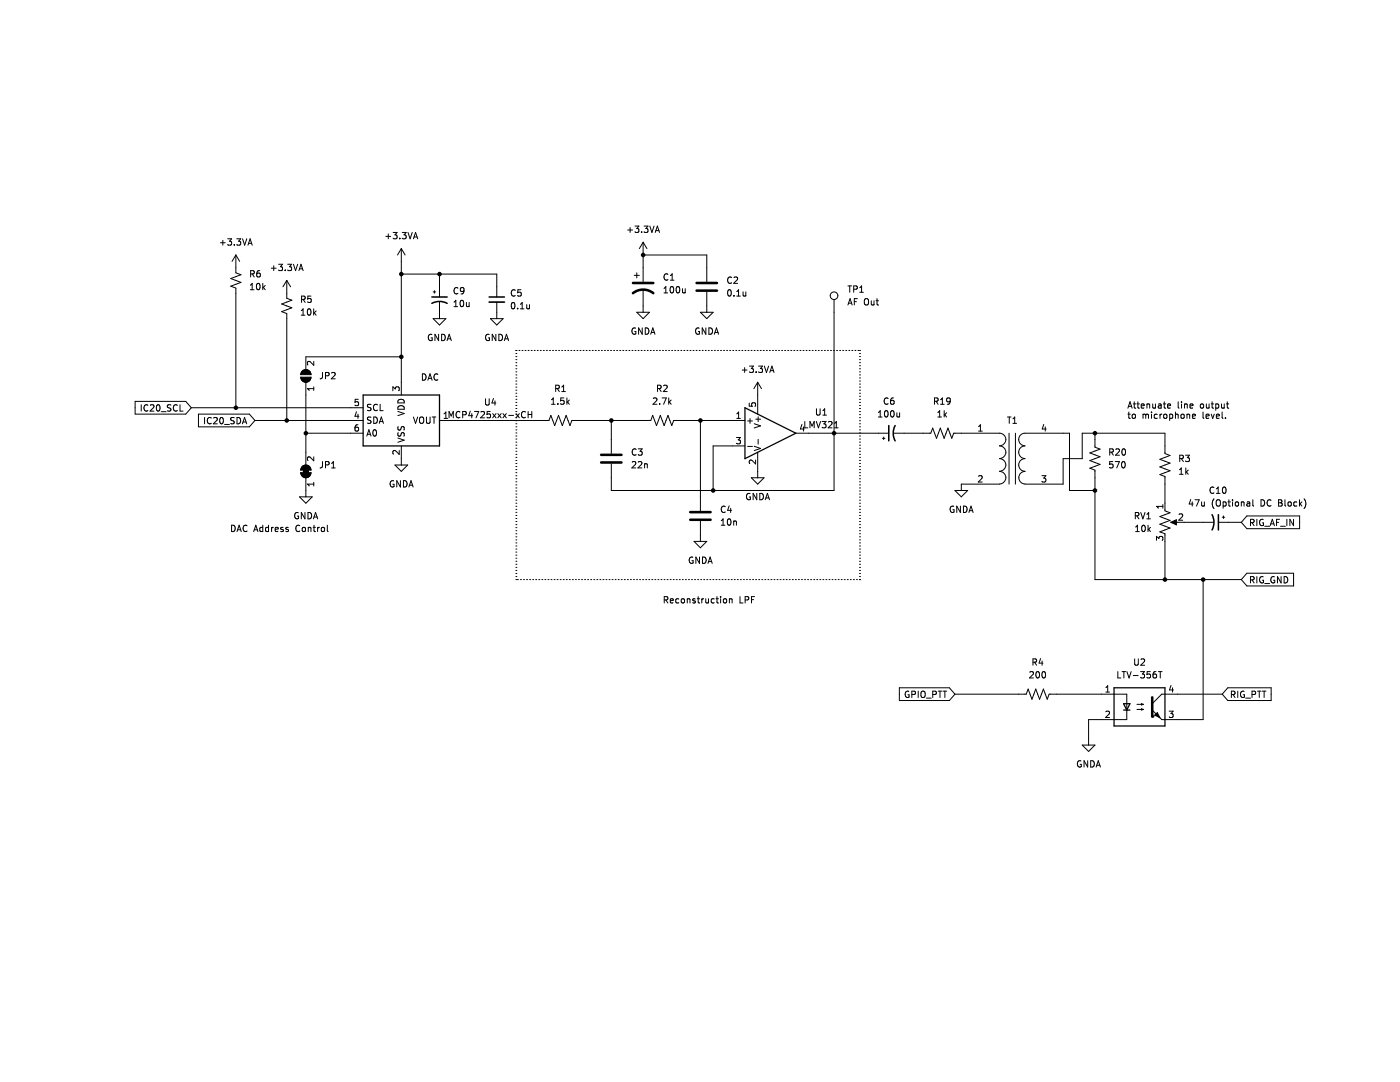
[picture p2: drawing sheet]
<svg xmlns="http://www.w3.org/2000/svg" width="279mm" height="216mm" viewBox="0 0 279 216" stroke-linecap="round" stroke-linejoin="round" font-family="sans-serif">
<g fill="none" stroke="#000" stroke-width=".2">
<path d="M44 48.4h1M44.5 48v.9M45.4 47.7h.8l-.4 .4 .4 .2v.5l-.2 .1-.6-.1M46.8 48.8v.1M47.1 50.9v3.5l1 .4-2 .8 2 .7-2 .8 1 .4v23.9M47.1 50.9l-.8 1.3M47.1 50.9l.7 1.3M47.3 47.7h.7l-.4 .4 .4 .2v.5l-.2 .1-.5-.1M48.4 47.7l.4 1.2 .4-1.2M49.5 48.9l.4-1.2 .4 1.2M49.6 48.6h.6M50 57.8h.7"/>
<path d="M50 56.9l.3-.4v1.3M50 54.7l.6-.1 .1-.5-.7-.1v1.3M50.3 54.7l.5 .6M51.3 56.7l.2-.2a.68 .68 0 0 1 .4 .7 .68 .68 0 0 1-.4 .6l-.3-.5zM51.8 54l-.3 .1-.2 .2-.1 .7 .3 .3 .4-.2 .1-.4-.2-.2h-.3l-.3 .2M52.4 56.5v1.3M52.6 57.3l.3 .5M52.9 57l-.5 .4M54.1 53.5h1M54.6 53v1M55.6 52.7h.8l-.4 .5 .3 .1v.6l-.2 .1-.5-.1M56.9 53.9v.1"/>
<path d="M57.2 56v3.5l1 .4-2 .8 2 .7-2 .8 1 .4v21.3M57.2 56l-.7 1.2M57.2 56l.8 1.2M57.4 52.7h.8l-.4 .5 .3 .1v.6l-.1 .1-.6-.1M58.6 52.7l.4 1.3 .4-1.3M59.7 54l.4-1.3 .4 1.3M59.8 53.6h.6M60.2 59.7h.6l.1-.5-.7-.1v1.3M60.5 59.7l.4 .7M62.1 59.1h-.6l-.1 .6 .2-.1h.4l.1 .2v.4l-.2 .2-.5-.2M77 47.2h1M77.5 46.7v1"/>
<path d="M78.5 46.4h.7l-.4 .5 .4 .1v.5l-.2 .2-.5-.2M79.8 47.5v.2M80.1 54.7h19v4.6M80.1 49.6v29.2M80.1 49.6l-.8 1.3M80.1 49.6l.8 1.3M80.3 46.4h.8l-.5 .5 .4 .1v.5l-.2 .2-.5-.2M81.4 46.4l.4 1.3 .5-1.3M82.5 47.7l.4-1.3 .5 1.3M82.6 47.3h.6M86.4 58.2h.5M86.7 58v.5"/>
<path d="M87.7 54.7v4.6M91.4 57.5a.6 .6 0 0 0-.8 .4 .6 .6 0 0 0 .5 .7l.3-.1M92.6 57.9l-.2 .3-.4-.1-.1-.2v-.4l.5-.1 .2 .2-.1 .7-.1 .3h-.4M102.8 57.9a.6 .6 0 0 0-.8 .5 .6 .6 0 0 0 .6 .7l.2-.1M104 57.8h-.6l-.1 .6 .2-.1 .4 .1 .1 .1v.5l-.2 .1-.5-.1M125.3 45.9h.9M125.8 45.4v1M126.6 54.9h1M126.7 45.1h.8l-.4 .5 .3 .1v.6l-.1 .1-.6-.1M127.1 54.4v1.1M128 46.3v.1M128.4 50.9h12.7v5.3"/>
<path d="M128.4 48.3v7.9M128.4 57.7v4.6M128.4 48.3l-.8 1.3M128.4 48.3l.7 1.3M128.5 45.1h.8l-.4 .5 .4 .1v.6l-.2 .1-.6-.1M129.7 45.1l.4 1.3 .4-1.3M130.8 46.4l.4-1.3 .4 1.3M130.9 46h.6M132.5 58.4h.7M132.5 57.5l.4-.3v1.2M133.3 54.8a.6 .6 0 0 0-.8 .4 .6 .6 0 0 0 .6 .7l.2-.1M133.8 55.9h.7"/>
<path d="M133.8 55l.3-.4v1.3M133.8 57.3l.2-.1a.68 .68 0 0 1 .5 .6 .68 .68 0 0 1-.5 .6l-.3-.4zM135.1 57.2h.1a.68 .68 0 0 1 .5 .6 .68 .68 0 0 1-.5 .6 .84 .84 0 0 1-.1-1.2zM136.2 57.6l.1 .8 .4-.1M136.7 57.6v.8M141.1 58.2v4.1M145.4 57.9l.1-.1a.68 .68 0 0 1 .5 .6 .68 .68 0 0 1-.5 .7 .84 .84 0 0 1-.1-1.2zM146 55.4a.6 .6 0 0 0-.8 .4 .6 .6 0 0 0 .6 .7l.2-.1M146.5 59v.1M146.5 55.4l.5-.1 .2 .3-.8 .9h.8M147 59.1h.8M147 58.2l.4-.4v1.3"/>
<path d="M148.3 58.2l.1 .8h.4M148.8 58.2v.9M166.5 59.8v38.1h-44.5v-5.4M169.2 57h.7M169.6 57v1.3M170.4 57.7h.6v-.5l-.6-.2v1.3M171.1 59.6h-.6v1.3M171.6 58.3h.7M171.6 57.4l.3-.4v1.3M172.5 59.8l.3-.2a.43 .43 0 0 1 .5 .4v.4a.42 .42 0 0 1-.4 .5 .42 .42 0 0 1-.4-.5zM175 59.6v1.1l.3 .2M60 75.3h2.1a1.02 1.02 0 0 1-1.1 1 1.02 1.02 0 0 1-1-1z"/>
<path d="M60.1 62.9h.8M60.1 62l.4-.4v1.3M60.3 74a1.02 1.02 0 0 1 1.1-.2 1.02 1.02 0 0 1 .7 1h-2.1zM61 76.3v16.5M61.5 61.7l.1-.1a.68 .68 0 0 1 .5 .7 .68 .68 0 0 1-.5 .6l-.3-.5zM62.6 61.6v1.3M62.6 77.6h-1.3l.4 .3M62.6 72.1v.8l-.9-.8-.4 .3 .2 .4M62.6 77.2v.7M62.7 62.4l.4 .5M63.1 62l-.5 .5M64.4 74.3l-.1 1.1-.4 .2"/>
<path d="M65 75l.6-.1v-.5l-.6-.1v1.3M66.2 74.4l.5-.1 .2 .4-.8 .9h.8M71.5 79.7h-.6l-.1 .6 .2-.1h.4l.2 .2-.1 .4-.2 .1-.5-.1M78.4 78v-.8l.5 .4 .1-.4h.6l.1 .2-.1 .6M79.5 79.9a.68 .68 0 0 1 .7-.2 .68 .68 0 0 1 .5 .7h-1.3zM80.1 71.2h-19.1v2.5M84.3 74.6a.64 .64 0 0 1 .7 .6 .64 .64 0 0 1-.7 .7zM85.4 75.9l.4-1.3 .4 1.3M85.5 75.5h.6M86.2 66.8a.59 .59 0 0 0-.7 .5 .59 .59 0 0 0 .7 .6l.1-.5h-.3M86.4 63.6h2.6l-1.3 1.3zM87.4 74.7a.6 .6 0 0 0-.8 .4 .6 .6 0 0 0 .5 .8l.3-.2"/>
<path d="M87.5 66.7v1.3l-.7-1.3v1.3M87.7 60.3v3.3M88.1 66.7a.64 .64 0 0 1 .8 .6 .64 .64 0 0 1-.8 .7zM89.2 68l.4-1.3 .5 1.3M89.3 67.6h.6M90.6 60.3l.4-.4v1.3M90.6 61.2h.7M91.9 60l.2-.1a.68 .68 0 0 1 .5 .7 .68 .68 0 0 1-.5 .6l-.3-.5zM93.1 60.3v.8h.5M93.6 60.3v.9M96.9 79.6v1l.2 .2h.4l.1-.2v-1M97.6 66.8a.59 .59 0 0 0-.7 .5 .59 .59 0 0 0 .7 .6l.1-.5h-.3"/>
<path d="M97.9 63.6h2.5l-1.3 1.3zM98.5 79.5l-.3 .9h.8M98.8 80v.8M99 66.7v1.3l-.8-1.3v1.3M99.1 60.3v3.3M99.6 66.7a.64 .64 0 0 1 .7 .6 .64 .64 0 0 1-.7 .7zM100.7 68l.4-1.3 .4 1.3M100.8 67.6h.6M102.2 60.5l.1-.1a.68 .68 0 0 1 .5 .6 .68 .68 0 0 1-.5 .6l-.3-.5zM103 69.9h.1M103 79.7h.1M103 79.1h.1"/>
<path d="M103 78.5h.1M103 77.9h.1M103 77.2h.1M103 76.6h.1M103 76h.1M103 75.4h.1M103 74.8h.1M103 74.2h.1M103 73.6h.1M103 73h.1M103 72.4h.1M103 71.8h.1"/>
<path d="M103 71.2h.1M103 70.5h.1M103.3 61.5v.1M103.6 69.9h.1M103.8 61.6h.8M103.8 60.7l.4-.3v1.2M104.2 69.9h.1M104.8 69.9h.1M105.1 60.8l.1 .8 .5-.1M105.4 69.9h.1M105.7 60.8v.8M106 69.9h.1"/>
<path d="M106.6 69.9h.1M107.2 69.9h.1M107.8 69.9h.1M108.4 69.9h.1M109 69.9h.1M109.7 69.9h.1M110.1 79.8l.3-.4v1.3M110.3 69.9h.1M110.9 69.9h.1M110.9 77.5h.6l.1-.5-.7-.1v1.2M111.2 77.5l.4 .6M111.5 69.9h.1"/>
<path d="M112.1 69.9h.1M112.1 78.1h.7M112.1 77.2l.4-.3v1.2M112.5 79.4h-.6v.6l.2-.1h.4l.1 .2-.1 .4-.1 .2-.5-.2M112.7 69.9h.1M113.1 79.4v1.3M113.3 69.9h.1M113.6 79.8l-.5 .5M113.9 69.9h.1M114.5 69.9h.1M115.1 69.9h.1M115.8 69.9h.1"/>
<path d="M116.4 69.9h.1M117 69.9h.1M117.6 69.9h.1M118.2 69.9h.1M118.8 69.9h.1M119.4 69.9h.1M120 69.9h.1M120.6 69.9h.1M121.2 69.9h.1M121.8 69.9h.1M122.5 69.9h.1M123.1 69.9h.1"/>
<path d="M123.7 69.9h.1M124.3 69.9h.1M124.9 69.9h.1M125.5 69.9h.1M126.1 69.9h.1M126.7 69.9h.1M126.8 65.5a.59 .59 0 0 0-.7 .6 .59 .59 0 0 0 .7 .5l.1-.4h-.2M127.1 62.3h2.5l-1.2 1.3zM127.3 69.9h.1M127.9 69.9h.1M128.2 65.4v1.3l-.8-1.3v1.3M128.6 69.9h.1"/>
<path d="M128.8 65.4a.64 .64 0 0 1 .7 .7 .64 .64 0 0 1-.7 .6zM129.2 69.9h.1M129.8 69.9h.1M129.9 66.7l.4-1.3 .4 1.3M130 66.3h.6M130.4 79.5l.5-.1 .2 .4-.8 .9h.8M130.4 69.9h.1M131 69.9h.1M131.2 77.5h.6l.1-.5-.7-.1v1.2M131.5 77.5l.4 .6M131.6 69.9h.1M132.1 79.4h.9l-.6 1.3"/>
<path d="M132.2 69.9h.1M132.4 77l.5-.1 .3 .3-.8 .9h.8M132.8 69.9h.1M133.4 69.9h.1M133.5 79.4v1.3M133.9 79.8l-.4 .5M134 69.9h.1M134.7 69.9h.1M135.3 69.9h.1M135.9 69.9h.1M136.5 69.9h.1M137.1 69.9h.1"/>
<path d="M137.7 69.9h.1M138.3 69.9h.1M138.9 69.9h.1M139.5 69.9h.1M139.5 65.5a.59 .59 0 0 0-.7 .6 .59 .59 0 0 0 .7 .5l.1-.4h-.2M139.8 62.3h2.5l-1.2 1.3zM140.1 69.9h.1M140.7 69.9h.1M140.9 65.4v1.3l-.8-1.3v1.3M141.4 69.9h.1M141.5 65.4a.64 .64 0 0 1 .7 .7 .64 .64 0 0 1-.7 .6zM142 69.9h.1"/>
<path d="M142.6 66.7l.4-1.3 .4 1.3M142.6 69.9h.1M142.7 66.3h.6M143.2 69.9h.1M143.8 69.9h.1M144.4 69.9h.1M145 69.9h.1M145.6 69.9h.1M146.2 69.9h.1M146.8 69.9h.1M147.5 69.9h.1M148.1 69.9h.1"/>
<path d="M148.1 73.8h1M148.6 73.4v.9M148.7 69.9h.1M149.3 69.9h.1M149.6 73.1h.8l-.5 .4 .4 .2v.5l-.2 .1-.5-.1M149.9 69.9h.1M150.5 69.9h.1M150.9 74.2v.1M151.1 69.9h.1M151.2 76.3v6.3M151.2 76.3l-.8 1.3M151.2 76.3l.8 1.3"/>
<path d="M151.4 73.1h.8l-.4 .4 .3 .2v.5l-.2 .1-.5-.1M151.7 69.9h.1M152.3 69.9h.1M152.5 73.1l.5 1.2 .4-1.2M152.9 69.9h.1M153.5 69.9h.1M153.6 74.3l.5-1.2 .4 1.2M153.8 74h.6M154.2 69.9h.1M154.8 69.9h.1M155.4 69.9h.1M156 69.9h.1"/>
<path d="M156.6 69.9h.1M157.2 69.9h.1M157.8 69.9h.1M158.4 69.9h.1M159 69.9h.1M159.6 69.9h.1M160.3 69.9h.1M160.9 69.9h.1M161.5 69.9h.1M162.1 69.9h.1M162.7 69.9h.1M163.3 69.9h.1"/>
<path d="M163.9 69.9h.1M164.5 69.9h.1M165.1 69.9h.1M165.7 69.9h.1M166.3 69.9h.1M167 69.9h.1M167.6 69.9h.1M168.2 69.9h.1M168.8 69.9h.1M169.2 60.9l.4-1.3 .5 1.3M169.3 60.5h.6M169.4 69.9h.1"/>
<path d="M170 69.9h.1M170.5 60.2h.4M170.6 69.9h.1M171.2 69.9h.1M171.5 69.9h.1M171.5 70.5h.1M171.5 71.2h.1M171.5 71.8h.1M171.5 72.4h.1M171.5 73h.1M171.5 73.6h.1M171.5 74.2h.1"/>
<path d="M171.5 74.8h.1M171.5 75.4h.1M171.5 76h.1M171.5 76.6h.1M171.5 77.2h.1M171.5 77.9h.1M171.5 78.5h.1M171.5 79.1h.1M171.5 79.7h.1M173.9 60v.8l.5-.1M174.4 60v.9M174.8 60h.5"/>
<path d="M177.2 79.5a.6 .6 0 0 0-.8 .4 .6 .6 0 0 0 .6 .8l.2-.2M178.3 79.4l-.3 .1-.2 .2-.1 .7 .3 .3 .4-.2v-.4l-.1-.2h-.3l-.3 .2M187.7 79.8l.4-.4v1.3M189.6 79.9l-.2 .3-.4-.1-.1-.2 .1-.4 .4-.1 .2 .2v.8l-.2 .2-.4 .1M27 80.1h10.1l1.1 1.3-1.1 1.2h-10.1zM28.2 80.8v1.2M29.5 80.9a.6 .6 0 0 0-.8 .4 .6 .6 0 0 0 .6 .7l.2-.1M30 80.9l.5-.1 .2 .3-.8 .9h.8M31.4 80.8h.1a.68 .68 0 0 1 .5 .6 .68 .68 0 0 1-.5 .6 .84 .84 0 0 1-.1-1.2zM32.2 82.2h.9M34.1 80.8h-.5l-.2 .1v.3l.6 .3 .1 .3-.2 .2h-.5M35.4 80.9a.6 .6 0 0 0-.9 .4 .6 .6 0 0 0 .6 .7l.3-.1"/>
<path d="M35.9 80.8v1.2h.6M38.2 81.4h34.3M39.6 82.6h10.2l1.1 1.3-1.1 1.3h-10.2zM40.8 83.3v1.3M42.2 83.4a.6 .6 0 0 0-.9 .4 .6 .6 0 0 0 .6 .8l.3-.1M42.6 83.4l.5-.1 .3 .4-.8 .9h.8M44 83.4l.2-.1a.68 .68 0 0 1 .4 .6 .68 .68 0 0 1-.4 .7 .84 .84 0 0 1-.2-1.2zM44.8 84.7h1M46.8 83.4l-.5-.1-.2 .1v.4l.5 .2 .2 .3-.3 .3-.5-.1M47.3 83.3a.64 .64 0 0 1 .7 .6 .64 .64 0 0 1-.7 .7zM48.4 84.6l.4-1.3 .4 1.3M48.5 84.2h.6"/>
<path d="M50.9 83.9h21.6M59.8 99.1h2.5l-1.3 1.3zM60 94.3h2.1a1.02 1.02 0 0 1-1.1 1 1.02 1.02 0 0 1-1-1zM60.3 93.1a1.02 1.02 0 0 1 1.1-.2 1.02 1.02 0 0 1 .7 .9h-2.1zM60.5 93.6h1v1h-1zM61 86.4h11.5M61 95.3v3.8M62.6 96.6h-1.3l.4 .4M62.6 91.2v.7l-.9-.7-.4 .2 .2 .5M62.6 96.2v.8M64.4 92.1l-.1 1.1-.4 .2M65 92.8l.6-.1v-.5l-.6-.1v1.3"/>
<path d="M66.2 93.4h.7M66.2 92.5l.3-.4v1.3M71.1 82.2l-.3 .9h.8M71.4 84.8h-.3l-.2 .3-.1 .7 .3 .2 .4-.1 .1-.4-.2-.2-.3-.1-.3 .3M71.4 82.6v.9M73.2 87l.4-1.2 .4 1.2M73.3 86.7h.6M74 80.7h-.4l-.2 .1v.4l.5 .2 .1 .3-.2 .2h-.5M74 83.3l-.4-.1-.2 .1v.4l.5 .2 .1 .3-.2 .3-.5-.1M74.5 85.9l.2-.1a.68 .68 0 0 1 .5 .6 .68 .68 0 0 1-.5 .6l-.3-.5zM74.6 83.2a.64 .64 0 0 1 .7 .6 .64 .64 0 0 1-.7 .7zM75.3 80.8a.6 .6 0 0 0-.8 .4 .6 .6 0 0 0 .6 .7l.2-.1"/>
<path d="M75.7 84.5l.4-1.3 .4 1.3M75.8 84.1h.6M75.9 80.7v1.2h.6M78.6 96a.59 .59 0 0 0-.8 .5 .59 .59 0 0 0 .8 .6v-.5h-.2M78.8 92.8h2.6l-1.3 1.3zM79.4 87.4l1.3 .4-1.3 .5M79.4 82.1l1.3 .4-1.3 .4M79.5 86.3l-.1 .5 .1 .2h.4l.2-.6 .3-.1 .3 .3-.1 .4M79.5 85.1l-.1 .5 .1 .2h.4l.2-.6 .3-.1 .3 .2-.1 .5M79.5 81.2a.68 .68 0 0 1 .7-.2 .68 .68 0 0 1 .5 .7h-1.3zM79.7 89.9v.8l-.9-.8-.4 .2 .1 .5M79.9 95.9v1.3l-.7-1.3v1.3"/>
<path d="M80.1 89v3.8M80.5 95.9a.64 .64 0 0 1 .7 .6 .64 .64 0 0 1-.7 .7zM81.6 97.2l.4-1.3 .4 1.3M81.7 96.8h.6M82.5 83.2l.4 1.3 .5-1.3M83.8 83.4l.2-.2a.43 .43 0 0 1 .6 .4v.5a.42 .42 0 0 1-.5 .4 .42 .42 0 0 1-.4-.4zM85.1 83.2v1l.2 .3 .4-.1 .1-.2v-1M86.3 83.2h.7M86.6 83.2v1.3M87.7 83.9h21.9l.3-1 .8 2 .8-2 .7 2 .8-2 .7 2 .4-1h15.8l.4-1 .7 2 .8-2 .7 2 .8-2 .8 2 .3-1h14.3M88.6 83.5h.7M88.6 82.6l.4-.4v1.3"/>
<path d="M89.6 83.4v-1.3l.4 .9 .5-.9v1.3M91.8 82.2a.6 .6 0 0 0-.8 .4 .6 .6 0 0 0 .6 .8l.2-.1M92.3 82.8l.6-.1 .1-.5-.7-.1v1.3M93.8 82l-.3 .9h.8M94.2 82.5v.9M94.7 82.1h.8l-.5 1.3M96 82.2l.5-.1 .2 .4-.8 .9h.8M97.8 82.1h-.6v.6l.2-.1h.4l.1 .2-.1 .5-.1 .1-.5-.1M98.3 82.5l.7 .9M99 82.5l-.7 .9M99.4 82.5l.6 .9M100 82.5l-.6 .9"/>
<path d="M100.4 82.5l.6 .9M101 82.5l-.6 .9M101.5 82.9h1M103 99.8h.1M103 99.2h.1M103 98.6h.1M103 98h.1M103 97.4h.1M103 96.8h.1M103 96.1h.1M103 95.5h.1M103 94.9h.1"/>
<path d="M103 94.3h.1M103 93.7h.1M103 93.1h.1M103 92.5h.1M103 91.9h.1M103 91.3h.1M103 90.7h.1M103 90h.1M103 89.4h.1M103 88.8h.1M103 88.2h.1M103 87.6h.1"/>
<path d="M103 87h.1M103 86.4h.1M103 85.8h.1M103 85.2h.1M103 84.6h.1M103 84h.1M103 83.3h.1M103 82.7h.1M103 82.1h.1M103 81.5h.1M103 80.9h.1M103 80.3h.1"/>
<path d="M103 82.5l.6 .9M103.6 82.5l-.6 .9M104.9 82.2a.6 .6 0 0 0-.9 .4 .6 .6 0 0 0 .6 .8l.3-.1M105.4 82.1v1.3M105.4 82.7h.7M106.1 82.1v1.3M110.1 80.7h.7M111.3 80.5v.2M113.3 80.2l.3 .5M122 83.9v6.6M126.2 92.2l.4-.1 .3 .4-.8 .9h.8M127 89.7a.6 .6 0 0 0-.9 .4 .6 .6 0 0 0 .6 .7l.3-.1"/>
<path d="M127.4 92.2l.5-.1 .2 .4-.8 .9h.8M127.4 89.6h.8l-.5 .4 .4 .2v.5l-.2 .1-.5-.1M128.6 92.5v.9M128.6 92.6h.5l.1 .8M131.6 80.5v.2M133.6 80.2l.3 .5M139.8 83.9v18M147 87.3h.8l-.5 .5 .4 .1v.5l-.2 .2-.5-.2M147 83.5h.8M147 82.6l.4-.4v1.3M148.7 89h-6.4v8.9M149.2 84h1"/>
<path d="M149.2 89.1h1M149.5 80.4v.6l.6 .1-.1-.2 .1-.4 .1-.1h.5l.1 .2-.1 .5M149.7 83.5v1M149.7 98.5a.59 .59 0 0 0-.7 .6 .59 .59 0 0 0 .7 .6l.1-.5h-.3M149.9 95.3h2.6l-1.3 1.3zM150.5 89.1l1.3 .4-1.3 .4M150.5 84.6l1.3 .4-1.3 .4M150.8 91.8v.8l-.9-.8-.4 .2 .1 .5M150.8 83.6h1M151 98.5v1.2l-.7-1.2v1.2M151.2 90.3v5M151.3 83.2v.9"/>
<path d="M151.3 87.7v.9M151.6 98.5a.64 .64 0 0 1 .8 .6 .64 .64 0 0 1-.8 .6zM152.7 99.7l.4-1.2 .5 1.2M152.8 99.4h.6M158.8 86.4h18.6M160 84.7l-.3 .9h.8M160.3 85.2v.8M160.6 84.1v1.3h.6M161.6 85.4v-1.3l.5 .9 .4-.9v1.3M162.9 84.1l.4 1.3 .5-1.3M162.9 81.6v1l.3 .2h.3l.2-.2v-1M164.1 84.1h.7l-.4 .5 .4 .1v.5l-.2 .2-.5-.2"/>
<path d="M164.2 82.8h.7M164.2 81.9l.4-.3v1.2M165.3 84.2l.5-.1 .3 .4-.8 .9h.8M166.5 85.4h.8M166.5 84.5l.4-.4v1.3M171.5 80.3h.1M171.5 80.9h.1M171.5 81.5h.1M171.5 82.1h.1M171.5 82.7h.1M171.5 83.3h.1M171.5 84h.1"/>
<path d="M171.5 84.6h.1M171.5 85.2h.1M171.5 85.8h.1M171.5 86.4h.1M171.5 87h.1M171.5 87.6h.1M171.5 88.2h.1M171.5 88.8h.1M171.5 89.4h.1M171.5 90h.1M171.5 90.7h.1M171.5 91.3h.1"/>
<path d="M171.5 91.9h.1M171.5 92.5h.1M171.5 93.1h.1M171.5 93.7h.1M171.5 94.3h.1M171.5 94.9h.1M171.5 95.5h.1M171.5 96.1h.1M171.5 96.8h.1M171.5 97.4h.1M171.5 98h.1M171.5 98.6h.1"/>
<path d="M171.5 99.2h.1M171.5 99.8h.1M175.3 83.2h.7M175.3 82.3l.4-.4v1.3M176.1 87.5h.5M176.4 87.2v.5M176.6 82.1l.2-.2a.68 .68 0 0 1 .5 .7 .68 .68 0 0 1-.5 .6l-.3-.5zM177.8 82.1l.2-.2a.68 .68 0 0 1 .5 .7 .68 .68 0 0 1-.5 .6l-.3-.5zM178.4 86.4h7.4l.3-1 .8 2.1 .8-2.1 .7 2.1 .8-2.1 .7 2.1 .4-1.1h9.2a1.27 1.27 0 0 1 1.2 1.3 1.27 1.27 0 0 1-1.2 1.3 1.27 1.27 0 0 1 1.2 1.3 1.27 1.27 0 0 1-1.2 1.2 1.27 1.27 0 0 1 1.2 1.3 1.27 1.27 0 0 1-1.2 1.3 1.26 1.26 0 0 1 1.2 1.2 1.26 1.26 0 0 1-1.2 1.3h-7.6v1.3M179 82.4l.1 .8 .4-.1M179.5 82.4v.8M186.5 80.1l.6-.1 .1-.5-.7-.1v1.3"/>
<path d="M186.8 80.1l.4 .6M187.2 83.2h.7M187.2 82.3l.3-.4v1.3M187.7 80.7h.7M188.4 81.9v1.3M188.6 82.7l.3 .5M188.9 82.4l-.5 .4M190.6 97.9h2.5l-1.2 1.2zM195.3 86h.7M195.3 85.1l.4-.3v1.2M195.3 95l.5-.1 .2 .4-.8 .9h.8M201.1 83.2h.7"/>
<path d="M201.4 86.4v10.2M201.4 83.2v1.3M202.1 84.5h.8M202.1 83.6l.4-.4v1.3M202.6 86.4v10.2M207.9 94.9h.8l-.4 .5 .4 .1v.6l-.2 .1-.6-.1M208.3 84.7l-.3 .9h.8M208.6 85.2v.8M218.5 97.9h-5.1v-11.5h-8.8a1.27 1.27 0 0 0-1.3 1.3 1.27 1.27 0 0 0 1.3 1.3 1.27 1.27 0 0 0-1.3 1.3 1.27 1.27 0 0 0 1.3 1.2 1.26 1.26 0 0 0-1.3 1.3 1.26 1.26 0 0 0 1.3 1.2 1.27 1.27 0 0 0-1.3 1.3 1.27 1.27 0 0 0 1.3 1.3h7.6v-5.1h3.8v-5.1h16.5v4.1l1 .4-2 .7 2 .8-2 .8 2 .7-2 .8 1 .4v6.8l1 .4-2 .8 2 .7-2 .8 2 .8-2 .7 1 .4v9.2M218.5 86.4v2.8l1 .4-2 .8 2 .7-2 .8 2 .8-2 .7 1 .4v21.9h29.2M221.5 90.2h.6v-.5l-.6-.1v1.2M221.8 90.2l.4 .6"/>
<path d="M222.1 92.1h-.6l-.1 .6 .2-.1h.4l.1 .2v.4l-.2 .2-.5-.2M222.6 92.1h.8l-.5 1.3M222.7 89.7l.5-.1 .2 .3-.8 .9h.8M224 92.2l.1-.1a.68 .68 0 0 1 .5 .6 .68 .68 0 0 1-.5 .7 .84 .84 0 0 1-.1-1.2zM224 89.7l.2-.1a.68 .68 0 0 1 .4 .6 .68 .68 0 0 1-.4 .6l-.3-.5zM225.1 81.4l.4-1.2 .4 1.2M225.1 82.6h.5M225.2 81.1h.6M225.3 82.2v1.1l.3 .2M226.1 82.7l.3-.1 .2 .3v.3l-.2 .3-.5-.3zM226.2 80.6h.5M226.4 80.2v1.1l.3 .1"/>
<path d="M226.9 80.6h.5M227.1 80.2v1.1l.3 .1M227.8 81l.6-.1-.1-.2-.4-.1-.1 .2v.6h.5M228.1 82.8l.4-.2 .2 .2M228.1 82.6v.9M228.7 82.8l.1-.2 .3 .1 .1 .8M228.7 82.8v.7M228.9 80.7h.5v.7M228.9 80.6v.8M229.8 82.2v.1M229.8 82.6v.9M230.1 80.6v.8l.5-.1"/>
<path d="M230.6 80.6v.8M231 82.7l-.4-.1-.2 .3 .1 .5h.5M231.2 80.7h.5v.7M231.5 82.6v.9M231.7 80.9l-.4 .1-.2 .1 .2 .3h.4M231.9 82.6l-.4 .3M232.2 80.6h.5M232.3 82.8l.2-.2 .3 .2 .1 .4-.1 .2h-.5zM232.3 80.2v1.1l.4 .1M233 81l.6-.1v-.2l-.4-.1-.2 .2 .1 .6h.5M233.4 82.7l.4-.1 .2 .3-.1 .5h-.5M233.4 82.6v1.3"/>
<path d="M234.6 82.8l.5-.1v.8M234.6 82.2v1.3M235.1 80.2v1.1l.2 .1M235.4 94.6h.7M235.4 93.7l.3-.3v1.2M235.4 91.5l.6-.1 .1-.4-.7-.2v1.3M235.7 82.8l.2-.2 .4 .2v.4l-.1 .2h-.5zM235.7 91.5l.5 .6M235.8 80.2v.1M235.8 80.6v.8M236.4 80.7h.5v.7M236.4 80.6v.8"/>
<path d="M236.6 90.8h.8l-.4 .5 .3 .1v.6l-.2 .1-.5-.1M236.7 93.4v1.2M236.8 94.2l.3 .4M236.9 82.8l.5-.1v.8M236.9 82.6v.9M237.1 93.8l-.4 .5M237.5 81l.6-.1-.1-.2-.3-.1-.2 .2 .1 .6h.4M237.6 99.7l-.3 .9h.8M238 83.1l.6-.2-.1-.2-.3-.1-.2 .2v.6h.5M238.5 99.7h.8l-.5 1.3M239.6 80.7l.2-.1 .4 .1v.5l-.1 .2-.5-.1zM240.1 82.2v1.1l.2 .2"/>
<path d="M240.7 83.1l.6-.2-.1-.2-.3-.1-.2 .2 .1 .6h.4M240.8 80.6v.8l.5-.1M241.3 80.6v.8M241.7 80.6h.5M241.7 82.6l.3 .9 .3-.9M241.9 80.2v1.1l.3 .1M242.3 97.3a.6 .6 0 0 0-.9 .4 .6 .6 0 0 0 .6 .8l.3-.2M242.3 99.5a1.46 1.46 0 0 0 0 2M242.6 80.7l.4-.1 .2 .2-.1 .6h-.5M242.6 80.6v1.3M242.8 98.5h.7M242.8 97.5l.3-.3v1.3"/>
<path d="M242.8 83.1l.6-.2-.1-.2-.4-.1-.1 .2v.6h.5M242.8 99.9l.2-.2a.43 .43 0 0 1 .6 .4v.5a.42 .42 0 0 1-.5 .4 .42 .42 0 0 1-.4-.4zM243.8 80.6v.8l.5-.1M243.9 82.2v1.1l.2 .2M244.1 97.3l.2-.1a.68 .68 0 0 1 .4 .6 .68 .68 0 0 1-.4 .7l-.3-.5zM244.3 80.6v.8M244.6 83.4v.1M244.7 80.6h.5M244.9 80.2v1.1l.3 .1M245.3 99.7v1.1l.3 .2M246 99.7v.1M250 99.7v1.1l.2 .2"/>
<path d="M251.7 99.7a.64 .64 0 0 1 .7 .7 .64 .64 0 0 1-.7 .6zM253.7 99.8a.6 .6 0 0 0-.9 .5 .6 .6 0 0 0 .6 .7l.3-.1M255.2 99.7h.4l.2 .3-.2 .3 .2 .1 .1 .3-.2 .3h-.5zM256.4 99.7v1.1l.2 .2M259.3 99.7v1.3M260.2 99.5a1.46 1.46 0 0 1 0 2M46.2 104.8a.64 .64 0 0 1 .7 .6 .64 .64 0 0 1-.7 .7zM47.3 106.1l.4-1.3 .5 1.3M47.4 105.7h.6M49.3 104.9a.6 .6 0 0 0-.8 .4 .6 .6 0 0 0 .6 .8l.2-.2M50.6 106.1l.5-1.3 .4 1.3M50.8 105.7h.6"/>
<path d="M52.4 105.3l-.3-.1-.3 .3 .2 .5h.4M52.4 104.8v1.3M53.6 105.3l-.4-.1-.2 .3 .1 .5h.5M53.6 104.8v1.3M54.2 105.2v.9M54.6 105.2l-.4 .3M54.9 105.6l.6-.1v-.2l-.4-.1-.2 .2 .1 .6h.5M56.5 105.3l-.3-.1-.2 .2 .1 .2 .4 .1v.3h-.5M57.5 105.3l-.3-.1-.2 .2 .1 .2 .4 .1v.3h-.5M59.5 102.3a.59 .59 0 0 0-.7 .6 .59 .59 0 0 0 .7 .6l.1-.5h-.3M59.8 104.9a.6 .6 0 0 0-.8 .4 .6 .6 0 0 0 .6 .8l.2-.2M60.4 105.3l.1-.1 .4 .1 .1 .5-.1 .2-.5-.1z"/>
<path d="M60.9 102.3v1.2l-.8-1.2v1.2M61.5 102.3a.64 .64 0 0 1 .7 .6 .64 .64 0 0 1-.7 .6zM61.5 105.3h.5l.1 .8M61.5 105.2v.9M62.5 105.2h.5M62.6 103.5l.4-1.2 .4 1.2M62.7 104.8v1.1l.3 .2M62.7 103.2h.6M63.4 105.2v.9M63.8 105.2l-.4 .3M64.2 105.3l.2-.1 .3 .1 .1 .5-.1 .2-.5-.1zM65.3 104.8v1.1l.2 .2"/>
<path d="M103 115.7h.1M103 115h.1M103 114.4h.1M103 113.8h.1M103 113.2h.1M103 112.6h.1M103 112h.1M103 111.4h.1M103 110.8h.1M103 110.2h.1M103 109.6h.1M103 108.9h.1"/>
<path d="M103 108.3h.1M103 107.7h.1M103 107.1h.1M103 106.5h.1M103 105.9h.1M103 105.3h.1M103 104.7h.1M103 104.1h.1M103 103.5h.1M103 102.8h.1M103 102.2h.1M103 101.6h.1"/>
<path d="M103 101h.1M103 100.4h.1M103.3 115.7h.1M103.9 115.7h.1M104.5 115.7h.1M105.1 115.7h.1M105.7 115.7h.1M106.3 115.7h.1M106.9 115.7h.1M107.5 115.7h.1M108.1 115.7h.1M108.7 115.7h.1"/>
<path d="M109.4 115.7h.1M110 115.7h.1M110.6 115.7h.1M111.2 115.7h.1M111.8 115.7h.1M112.4 115.7h.1M113 115.7h.1M113.6 115.7h.1M114.2 115.7h.1M114.8 115.7h.1M115.4 115.7h.1M116.1 115.7h.1"/>
<path d="M116.7 115.7h.1M117.3 115.7h.1M117.9 115.7h.1M118.5 115.7h.1M119.1 115.7h.1M119.7 115.7h.1M120.3 115.7h.1M120.9 115.7h.1M121.5 115.7h.1M122.2 115.7h.1M122.8 115.7h.1M123.4 115.7h.1"/>
<path d="M124 115.7h.1M124.6 115.7h.1M125.2 115.7h.1M125.8 115.7h.1M126.4 115.7h.1M127 115.7h.1M127.6 115.7h.1M128.2 115.7h.1M128.9 115.7h.1M129.5 115.7h.1M130.1 115.7h.1M130.7 115.7h.1"/>
<path d="M131.3 115.7h.1M131.9 115.7h.1M132.5 115.7h.1M132.6 119.7h.6v-.5l-.6-.2v1.3M132.9 119.7l.4 .6M133.1 115.7h.1M133.7 115.7h.1M133.8 119.9l.6-.1-.1-.3h-.3l-.2 .2v.6h.5M134.3 115.7h.1M135 115.7h.1M135.5 119.5h-.4l-.2 .2 .1 .6h.5M135.6 115.7h.1"/>
<path d="M136 119.6l.2-.1 .4 .1v.5l-.1 .2-.5-.1zM136.2 115.7h.1M136.8 115.7h.1M137.2 119.6l.4-.1 .1 .8M137.2 119.5v.8M137.4 115.7h.1M138 115.7h.1M138.3 111.2a.59 .59 0 0 0-.8 .6 .59 .59 0 0 0 .8 .6v-.5h-.2M138.5 108h2.6l-1.3 1.3zM138.6 115.7h.1M138.7 119.5h-.3l-.2 .2 .1 .1 .4 .2v.3h-.5M139.2 119.5h.4"/>
<path d="M139.2 115.7h.1M139.3 119v1.1l.3 .2M139.6 111.2v1.2l-.7-1.2v1.2M139.8 104v4M139.8 115.7h.1M140.1 119.5v.8M140.2 111.2a.64 .64 0 0 1 .7 .6 .64 .64 0 0 1-.7 .6zM140.4 119.5l-.3 .2M140.4 115.7h.1M140.8 119.5l.1 .8 .5-.1M141.1 115.7h.1M141.3 112.4l.4-1.2 .4 1.2"/>
<path d="M141.4 119.5v.8M141.4 112.1h.6M141.7 115.7h.1M142.3 115.7h.1M142.5 119.5h-.3l-.3 .2 .2 .6h.4M142.9 115.7h.1M142.9 119.5h.5M143.1 119v1.1l.3 .2M143.5 115.7h.1M143.8 119v.2M143.8 119.5v.8M143.9 104.8h.8"/>
<path d="M143.9 103.9l.4-.4v1.3M144.1 115.7h.1M144.5 119.5h.3l.2 .2v.4l-.2 .2-.4-.2zM144.7 115.7h.1M144.7 101.1a.6 .6 0 0 0-.8 .4 .6 .6 0 0 0 .6 .8l.2-.2M145.3 103.7l.2-.2a.68 .68 0 0 1 .4 .7 .68 .68 0 0 1-.4 .6l-.3-.5zM145.3 115.7h.1M145.5 100.9l-.3 .9h.8M145.6 119.6l.4-.1 .1 .8M145.6 119.5v.8M145.8 101.4v.9M145.9 115.7h.1"/>
<path d="M146.4 104v.8M146.4 104.1l.5-.1 .1 .8M146.5 115.7h.1M147.1 115.7h.1M147.7 119v1.3h.6M147.8 115.7h.1M148.4 115.7h.1M148.7 119.7h.6l.1-.5-.7-.2v1.3M149 115.7h.1M149.6 115.7h.1M150 119.7h.4M150.2 115.7h.1"/>
<path d="M150.6 119h-.6v1.3M150.8 115.7h.1M151.4 115.7h.1M152 115.7h.1M152.6 115.7h.1M153.2 115.7h.1M153.9 115.7h.1M154.5 115.7h.1M155.1 115.7h.1M155.7 115.7h.1M156.3 115.7h.1M156.9 115.7h.1"/>
<path d="M157.5 115.7h.1M158.1 115.7h.1M158.7 115.7h.1M159.3 115.7h.1M159.9 115.7h.1M160.6 115.7h.1M161.2 115.7h.1M161.8 115.7h.1M162.4 115.7h.1M163 115.7h.1M163.6 115.7h.1M164.2 115.7h.1"/>
<path d="M164.8 115.7h.1M165.4 115.7h.1M166 115.7h.1M166.7 115.7h.1M167.3 115.7h.1M167.9 115.7h.1M168.5 115.7h.1M169.1 115.7h.1M169.7 115.7h.1M170.3 115.7h.1M170.9 115.7h.1M171.5 100.4h.1"/>
<path d="M171.5 101h.1M171.5 101.6h.1M171.5 102.2h.1M171.5 102.8h.1M171.5 103.5h.1M171.5 104.1h.1M171.5 104.7h.1M171.5 105.3h.1M171.5 105.9h.1M171.5 106.5h.1M171.5 107.1h.1M171.5 107.7h.1"/>
<path d="M171.5 108.3h.1M171.5 108.9h.1M171.5 109.6h.1M171.5 110.2h.1M171.5 110.8h.1M171.5 111.4h.1M171.5 112h.1M171.5 112.6h.1M171.5 113.2h.1M171.5 113.8h.1M171.5 114.4h.1M171.5 115h.1"/>
<path d="M171.5 115.7h.1M190.3 101.1a.59 .59 0 0 0-.7 .5 .59 .59 0 0 0 .7 .6l.1-.5h-.2M191.7 101v1.3l-.8-1.3v1.3M192.3 101a.64 .64 0 0 1 .7 .6 .64 .64 0 0 1-.7 .7zM193.4 102.3l.4-1.3 .4 1.3M193.5 101.9h.6M226.6 102.9h.6v-.5l-.6-.1v1.2M226.6 106.1h.8M226.6 105.2l.4-.4v1.3M226.9 102.9l.4 .6M227.7 102.3l.4 1.2 .4-1.2M228 104.9l.1-.1a.68 .68 0 0 1 .5 .6 .68 .68 0 0 1-.5 .7l-.3-.5z"/>
<path d="M228.9 103.5h.7M228.9 102.6l.3-.3v1.2M229.1 104.8v1.3M229.2 105.6l.4 .5M229.6 105.2l-.5 .5M230.8 107.8v-.8l.5 .5 .1-.4h.6l.1 .2-.1 .5M232.1 100.7v.7M232.1 101h-1.3l.4 .4M233.6 104.2l1.2-.5v1zM234 104.2h8.1M235.3 102.7l.5-.2 .2 .4-.8 .9h.8M237.9 100.1v.9"/>
<path d="M239.8 100.1l.1 .8h.5M240.1 115.7v27.9h-8.2l-1.9-1.9M240.4 100.1v.9M243.2 104.2h4.5M243.9 103.2h.5M244.1 100.2l.4-.1 .2 .3-.1 .5h-.5M244.1 100.1v1.3M244.2 103v.5M245.1 100.1h.5M246 100.1v.9M246.6 100.3l.2-.2 .3 .2 .1 .4-.1 .2h-.5zM247.7 100.3l.5-.1 .1 .8"/>
<path d="M247.7 100.1v.9M248.8 114.4h9.4v2.5h-9.4l-1.1-1.2zM248.8 103h10.6v2.5h-10.6l-1.1-1.3zM248.9 100.2h.5v.8M249.4 100.4l-.4 .1-.2 .2 .2 .3 .4-.1M249.6 104.3l.6-.1v-.5l-.6-.1v1.3M249.6 115.7h.6v-.5l-.6-.1v1.2M249.9 104.3l.4 .6M249.9 115.7l.4 .6M250.8 103.6v1.3M250.8 115.1v1.2M252.1 103.7a.59 .59 0 0 0-.7 .6 .59 .59 0 0 0 .7 .5l.1-.5h-.3"/>
<path d="M252.1 115.1a.59 .59 0 0 0-.7 .6 .59 .59 0 0 0 .7 .6l.1-.5h-.3M252.4 105h1M252.4 116.4h1M253.5 104.9l.4-1.3 .4 1.3M253.6 104.5h.6M254.3 115.1a.59 .59 0 0 0-.7 .6 .59 .59 0 0 0 .7 .6l.1-.5h-.2M254.8 104.2h.4M255.2 100.3h.4M255.4 103.6h-.6v1.3M255.5 105h1M255.7 115.1v1.2l-.8-1.2v1.2M256.3 115.1a.64 .64 0 0 1 .7 .6 .64 .64 0 0 1-.7 .6z"/>
<path d="M256.8 103.6v1.3M257.1 100.3l.2-.2 .3 .2 .1 .4-.1 .2h-.5zM258.2 103.6v1.3l-.8-1.3v1.3M258.8 100.2l-.4-.1-.2 .3 .1 .5h.5M259.5 100.5l.3 .5M259.8 100.1l-.5 .5M179.5 137.2h10l1.1 1.3-1.1 1.3h-10zM181.4 138a.59 .59 0 0 0-.8 .5 .59 .59 0 0 0 .8 .6v-.5h-.2M182 138.6l.6-.1v-.5l-.6-.1v1.3M183.2 137.9v1.3M183.9 138.1l.2-.2a.43 .43 0 0 1 .5 .4v.5a.42 .42 0 0 1-.4 .4 .42 .42 0 0 1-.4-.4zM184.9 139.3h.9"/>
<path d="M186.1 138.6l.7-.1v-.5l-.7-.1v1.3M187.2 137.9h.8M187.6 137.9v1.3M188.2 137.9h.7M188.6 137.9v1.3M190.6 138.5h14.2l.4-1 .7 2 .8-2 .8 2 .7-2 .8 2 .4-1h15.5v5.1h-7.6v5.1M205.5 134.1l.5-.1 .2 .4-.7 .9h.7M206.2 132.1h.6v-.5l-.6-.1v1.2M206.5 132.1l.4 .6M206.8 134.1l.2-.1a.68 .68 0 0 1 .5 .6 .68 .68 0 0 1-.5 .7l-.3-.5zM207.7 131.4l-.3 .9h.7M208 131.9v.8"/>
<path d="M208.1 134.1l.1-.1a.68 .68 0 0 1 .5 .6 .68 .68 0 0 1-.5 .7l-.3-.5zM220.7 138.1h.7M220.7 137.2l.4-.4v1.3M223.1 134v1.3h.6M223.9 134h.8M224.3 134v1.3M224.9 134l.4 1.3 .4-1.3M226.2 134.8h.9M226.4 131.5v1l.3 .2h.3l.2-.2v-1M227.6 134h.8l-.4 .5 .3 .1v.6l-.1 .1-.6-.1M227.7 131.6l.5-.1 .2 .3-.7 .9h.7M229.6 134h-.6l-.1 .6 .2-.1 .4 .1 .1 .1v.5l-.2 .1-.5-.1"/>
<path d="M230.7 134l-.4 .1-.1 .2-.1 .7 .2 .3 .5-.1v-.5l-.1-.1-.4-.1-.2 .2M231.2 134h.7M231.6 134v1.3M233.7 136.8l-.3 .9h.8M234 137.2v.9M243.9 138.5h-12l-1.9 1.9M245 137.2h8.7v2.6h-8.7l-1.1-1.3zM245.8 138.6l.6-.1v-.5l-.6-.1v1.3M246.1 138.6l.4 .6M247 137.9v1.3M248.3 138a.59 .59 0 0 0-.7 .5 .59 .59 0 0 0 .7 .6l.1-.5h-.3M248.6 139.3h1"/>
<path d="M249.9 138.6l.6-.1v-.5l-.6-.1v1.3M251 137.9h.7M251.3 137.9v1.3M251.9 137.9h.7M252.3 137.9v1.3M215.7 151.9a.59 .59 0 0 0-.7 .5 .59 .59 0 0 0 .7 .6l.1-.5h-.2M216 148.7h2.5l-1.2 1.2zM217.1 151.8v1.3l-.8-1.3v1.3M217.7 151.8a.64 .64 0 0 1 .7 .6 .64 .64 0 0 1-.7 .7zM218.8 153.1l.4-1.3 .4 1.3M218.9 152.7h.6M220.7 142l.5-.1 .2 .4-.8 .9h.8"/>
<path d="M226.9 141.6h1.3M226.9 140.5h1.3M227.8 141.4l.4 .2-.4 .1zM227.8 140.4l.4 .1-.4 .2zM230.5 142.7h.1M231 142.2l.5 1-1-.5zM233.3 141.9h.8l-.4 .5 .4 .1v.6l-.2 .1-.6-.1"/>
<circle cx="166.5" cy="59" r=".76"/>
</g>
<path d="M86.2 59.3h3M97.6 59.3h3.1M86.2 60.5a3.2 3.2 0 0 1 3 0M177.4 84.9v3.1M178.6 84.9a3.2 3.2 0 0 0 0 3.1M241.9 102.7a3.2 3.2 0 0 1 0 3M243.2 102.7v3" fill="none" stroke="#000" stroke-width=".3"/>
<path d="M126.3 58.5a3.3 3.3 0 0 1 4.1 0M126.3 56.5h4.1M139 58h4.1M139 56.5h4.1M120 92.3h4M120 90.8h4M137.7 103.7h4.1M137.7 102.2h4.1M230 139.1v3.9" fill="none" stroke="#000" stroke-width=".51"/>
<path d="M72.5 78.8h15.2v10.2h-15.2zM148.7 81.4l10.1 5-10.1 5.1zM222.3 137.2h10.2v7.7h-10.2zM224.2 141.7h1.3M224.2 140.4h1.3l-.6 1.3z" fill="none" stroke="#000" stroke-width=".25"/>
<g fill="#000">
<path d="M233.6 104.2l1.2-.5v1z"/>
<path d="M60 75.3h2.1a1.02 1.02 0 0 1-1.1 1 1.02 1.02 0 0 1-1-1z" fill-rule="evenodd"/>
<path d="M60.3 74a1.02 1.02 0 0 1 1.1-.2 1.02 1.02 0 0 1 .7 1h-2.1z" fill-rule="evenodd"/>
<path d="M60.5 93.6h1v1h-1z" fill-rule="evenodd"/>
<path d="M60 94.3h2.1a1.02 1.02 0 0 1-1.1 1 1.02 1.02 0 0 1-1-1z" fill-rule="evenodd"/>
<path d="M60.3 93.1a1.02 1.02 0 0 1 1.1-.2 1.02 1.02 0 0 1 .7 .9h-2.1z" fill-rule="evenodd"/>
<path d="M231 142.2l.5 1-1-.5z" fill-rule="evenodd"/>
<circle cx="80.1" cy="54.7" r=".46"/>
<circle cx="87.7" cy="54.7" r=".46"/>
<circle cx="128.4" cy="50.9" r=".46"/>
<circle cx="80.1" cy="71.2" r=".46"/>
<circle cx="47.1" cy="81.4" r=".46"/>
<circle cx="57.2" cy="83.9" r=".46"/>
<circle cx="61" cy="86.4" r=".46"/>
<circle cx="122" cy="83.9" r=".46"/>
<circle cx="139.8" cy="83.9" r=".46"/>
<circle cx="142.3" cy="97.9" r=".46"/>
<circle cx="166.5" cy="86.4" r=".46"/>
<circle cx="218.5" cy="86.4" r=".46"/>
<circle cx="218.5" cy="97.9" r=".46"/>
<circle cx="232.5" cy="115.7" r=".46"/>
<circle cx="240.1" cy="115.7" r=".46"/>
</g>
<circle cx="230" cy="143" r=".25" fill="#000"/>
<path d="M97.6 60.3h3.1" fill="none" stroke="#000" stroke-width=".33"/>
</svg>
